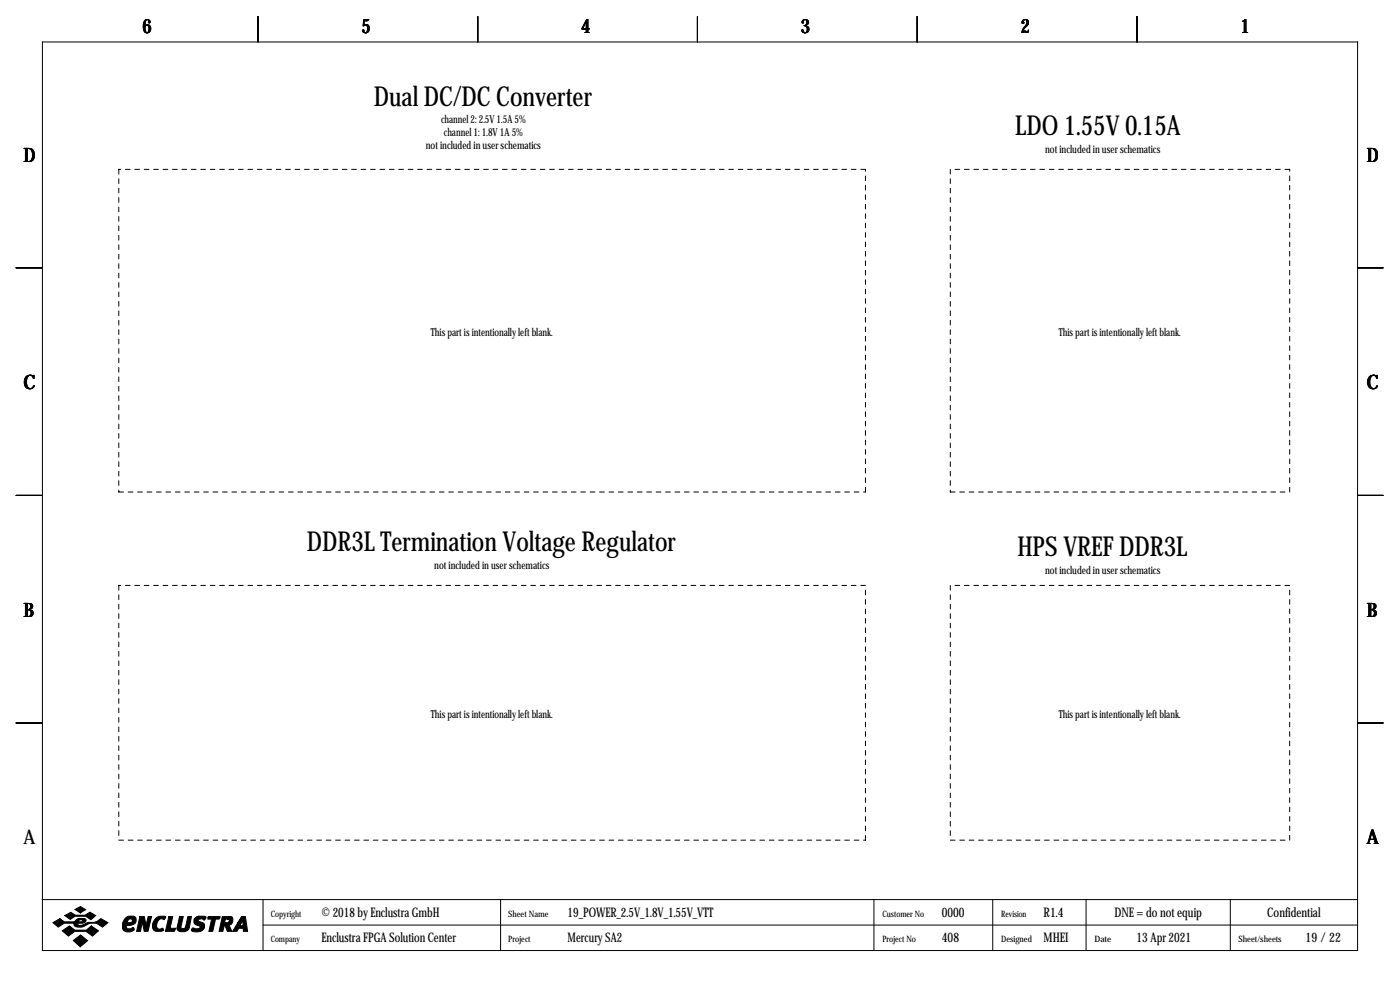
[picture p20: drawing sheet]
<svg xmlns="http://www.w3.org/2000/svg" width="419mm" height="297mm" viewBox="0 0 419 297" stroke-linecap="round" stroke-linejoin="round" font-family="sans-serif">
<defs><g id="words">
<g font-size="8.2">
<text x="111.9" y="31.6">Dual DC/DC Converter</text>
<text x="303.9" y="40.5">LDO 1.55V 0.15A</text>
<text x="91.9" y="165">DDR3L Termination Voltage Regulator</text>
<text x="304.5" y="166.2">HPS VREF DDR3L</text>
</g>
<g font-size="5.9">
<text x="42.7" y="9.8">6</text>
<text x="108.2" y="9.8">5</text>
<text x="174" y="9.8">4</text>
<text x="239.8" y="9.8">3</text>
<text x="305.6" y="9.8">2</text>
<text x="371.3" y="9.8">1</text>
<text x="7" y="48.4">D</text>
<text x="409.2" y="48.4">D</text>
<text x="7" y="116.4">C</text>
<text x="409.2" y="116.4">C</text>
<text x="7" y="184.5">B</text>
<text x="409.2" y="184.5">B</text>
<text x="7" y="252.6">A</text>
<text x="409.2" y="252.6">A</text>
</g>
<g font-size="4">
<text x="96.3" y="274.2">© 2018 by Enclustra GmbH</text>
<text x="169.9" y="274.2">19_POWER_2.5V_1.8V_1.55V_VTT</text>
<text x="281.9" y="274.2">0000</text>
<text x="312.4" y="274.2">R1.4</text>
<text x="333.6" y="274.2">DNE = do not equip</text>
<text x="379.4" y="274.2">Confidential</text>
<text x="96.3" y="281.8">Enclustra FPGA Solution Center</text>
<text x="169.9" y="281.8">Mercury SA2</text>
<text x="281.9" y="281.8">408</text>
<text x="312.4" y="281.8">MHEI</text>
<text x="340.3" y="281.8">13 Apr 2021</text>
<text x="390.9" y="281.8">19/22</text>
</g>
<g font-size="3.3">
<text x="132" y="36.9">channel 2: 2.5V 1.5A 5%</text>
<text x="132.8" y="40.8">channel 1: 1.8V 1A 5%</text>
<text x="127.5" y="44.6">not included in user schematics</text>
<text x="312.9" y="45.8">not included in user schematics</text>
<text x="129" y="100.4">This part is intentionally left blank.</text>
<text x="316.9" y="100.4">This part is intentionally left blank.</text>
<text x="130" y="170.3">not included in user schematics</text>
<text x="312.9" y="171.6">not included in user schematics</text>
<text x="129" y="214.7">This part is intentionally left blank.</text>
<text x="316.9" y="214.7">This part is intentionally left blank.</text>
</g>
<g font-size="2.6">
<text x="81" y="274.2">Copyright</text>
<text x="152.1" y="274.2">Sheet Name</text>
<text x="264.2" y="274.2">Customer No</text>
<text x="299.7" y="274.2">Revision</text>
<text x="81" y="281.8">Company</text>
<text x="152.1" y="281.8">Project</text>
<text x="264.2" y="281.8">Project No</text>
<text x="299.7" y="281.8">Designed</text>
<text x="327.7" y="281.8">Date</text>
<text x="370.7" y="281.8">Sheet/sheets</text>
</g>
</g></defs>
<g fill="none" stroke="#000" stroke-width=".3">
<path d="M12.7 12.6h393.7v271.7h-393.7zM77.2 4.9v7.7M143 4.9v7.7M208.8 4.9v7.7M274.6 4.9v7.7M340.4 4.9v7.7M4.8 80.1h7.6M406.4 80.1h7.6M4.8 148.2h7.6M406.4 148.2h7.6M4.8 216.3h7.6M406.4 216.3h7.6"/>
<path d="M12.6 269.1h393.7M78.7 269.1v15.2M78.7 276.7h327.6M149.9 269.1v15.2M261.6 269.1v15.2M297.2 269.1v15.2M325.1 269.1v15.2M368.3 269.1v15.2"/>
</g>
<g fill="#000" stroke="#000" stroke-width=".3">
<path d="M15.8 276l2.1-1.2 1.4 1 3.1-.2a1.77 1.77 0 0 1 1.9-.9v.4l-.6 .2-.2 .5h.9l.3-.3-.2-.4h-.2v-.4l1.1 .1 .4 .3a.92 .92 0 0 1-1 1.1h-1.4l-.1 .1 .1 .4a3.7 3.7 0 0 0 3-.8 4 4 0 0 0 3.8-1.1l2.1 1.2-1.6 1.3a4.4 4.4 0 0 0-6 0h-1.5l-.7-.2-.4-.4 .1-.5h-3l-1.8 1.1zM19.4 273.9l1.8-1 1.4 .9h2.9l1.4-.9 1.8 1-1.5 1.2-1.5-1h-3.2l-1.5 .9zM22.5 272l1.6-.8 1.6 .9-1.6 1zM18.6 278.4l2.2-1.4 1.6 1.2h3.5l1.4-1.2 2.2 1.4-1.8 1.6-1.9-1.4h-3.4l-1.9 1.4zM37.4 274.7a1.75 1.75 0 0 1 1.8-.6v.7a.82 .82 0 0 0-.8 1.2h.6a.6 .6 0 0 0 .6-.5 .6 .6 0 0 0-.4-.7v-.7h.8l.5 .3a1.61 1.61 0 0 1 0 1.7 1.61 1.61 0 0 1-1.5 .7h-1l-.1 .6 .3 .4h.9a.56 .56 0 0 1 .7-.4 .56 .56 0 0 1 .4 .7 2.18 2.18 0 0 1-3.5-.4 3.5 3.5 0 0 1 .7-3zM41.9 274.2h1.3l.5 2.6 .6-2.6h1.1l-1.1 4.4h-1.1l-.6-2.9-.5 2.9h-1.2zM46.7 274.6a2.78 2.78 0 0 1 2.9-.4l-.4 .9a1.32 1.32 0 0 0-2.1 .8l-.2 .8a.98 .98 0 0 0 1.1 1.2 .55 .55 0 0 1 .6-.2 .55 .55 0 0 1 .4 .6l-.7 .3h-1.6a1.79 1.79 0 0 1-.8-2.7zM50.5 274.2h1.2l-.8 3.5h1.7l-.4 .9h-2.7zM53.7 274.2h1.2l-.7 3.1a.73 .73 0 0 0 .7 .5 .73 .73 0 0 0 .7-.6l.6-3h1.1l-.7 3.4a2.15 2.15 0 0 1-3.6 .2zM58.3 274.7l1.1-.6h1.8l.5 .2-.4 .8h-.3a.94 .94 0 0 0-1.7 .3l1.7 .8a1.71 1.71 0 0 1-.1 1.8 1.71 1.71 0 0 1-1.7 .8h-.8a.73 .73 0 0 1-1-.8 .6 .6 0 0 1 .4-.5 .6 .6 0 0 1 .7 .3h.7a.52 .52 0 0 0 .6-.2 .52 .52 0 0 0-.2-.7 1.39 1.39 0 0 1-1.4-.6 1.39 1.39 0 0 1 .1-1.6zM62.2 274.4l.2-.2h3.5l-.4 .7h-1l-.8 3.7h-1.2l.8-3.7h-1.1zM66.5 274.2h1.7v.7h-.7l-.2 1.1h.9l.3-.3a.44 .44 0 0 0 .1-.5 .44 .44 0 0 0-.4-.3v-.7h1l.5 .5v.9a1.03 1.03 0 0 1-1.2 1l.9 2h-1.3l-.8-1.8-.6 1.8h-1.1z"/>
<path d="M72.3 274.2h1.2l.6 4.4h-1.3v-.9h-1.3l-.6 .9h-1.3l1.7-2.7h1l-.4 .8 .2 .2h.4l.2-.2v-1.5l-.4 .7h-1zM21.9 281.3l2.2-1.6 2.1 1.7-2.2 1.8z"/>
</g>
<g fill="none" stroke="#000" stroke-width=".3" stroke-dasharray="1.4 1.4">
<path d="M35.6 50.7v96.5M259.1 50.7h-223.5M284.5 50.7v96.5M386.1 50.7h-101.6M35.6 147.2h223.5M259.1 147.2v-96.5M284.5 147.2h101.6M386.1 147.2v-96.5M35.6 175.1v76.2M259.1 175.1h-223.5M284.5 175.1v76.2M386.1 175.1h-101.6"/>
<path d="M35.6 251.3h223.5M259.1 251.3v-76.2M284.5 251.3h101.6M386.1 251.3v-76.2"/>
</g>
<use href="#words"/>
</svg>
